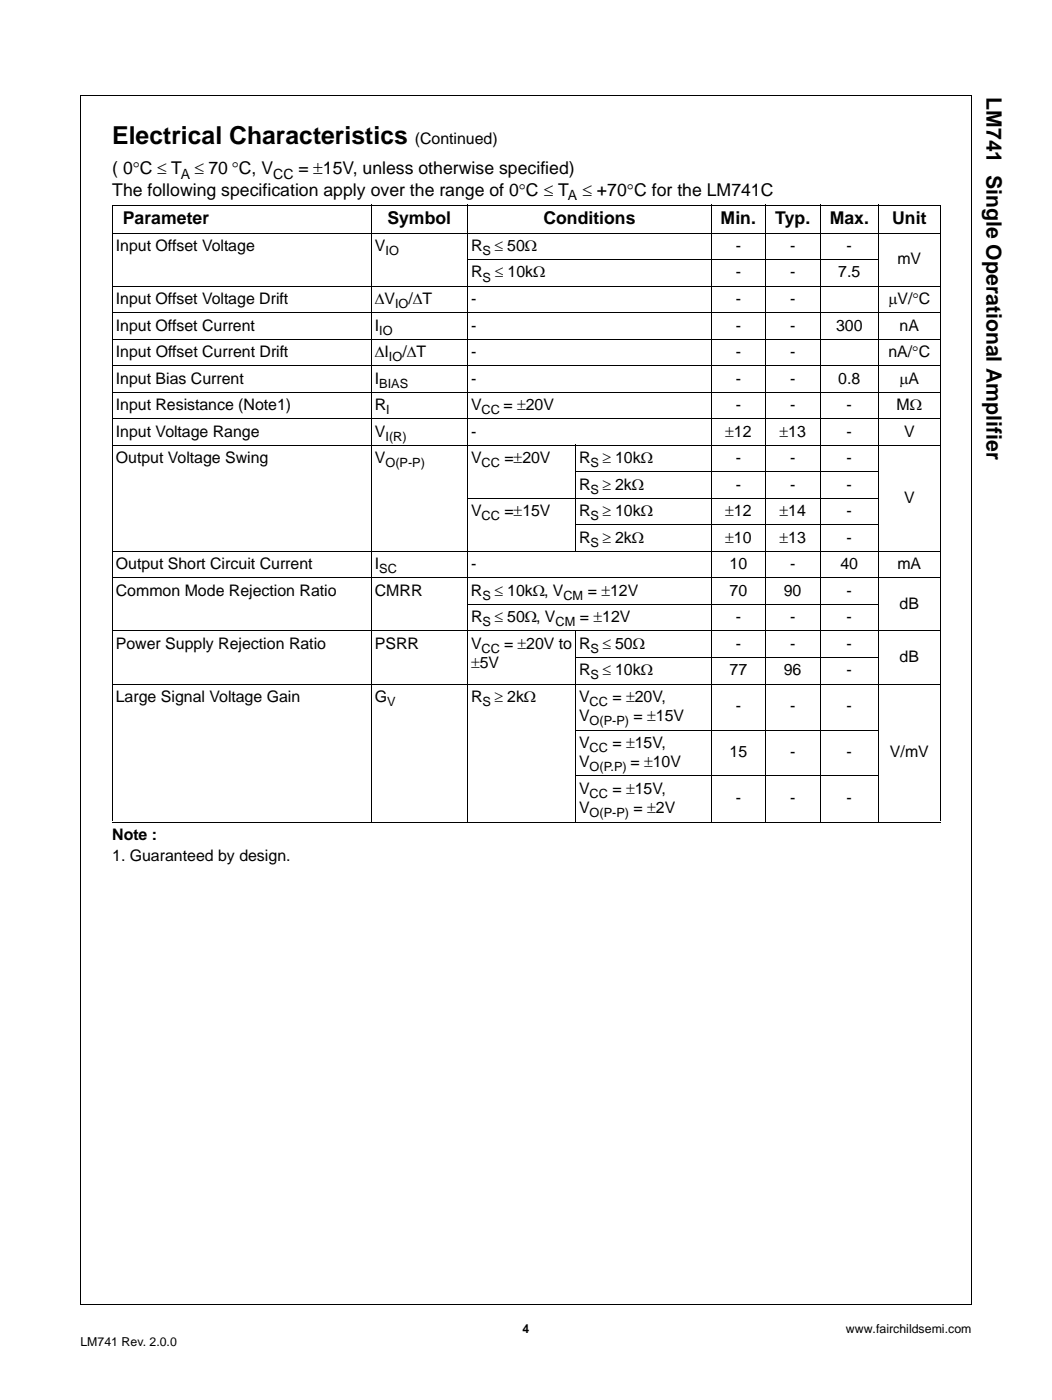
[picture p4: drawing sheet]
<svg xmlns="http://www.w3.org/2000/svg" width="210mm" height="279mm" viewBox="0 0 210 279" stroke-linecap="round" stroke-linejoin="round" font-family="sans-serif">
<defs><g id="words">
<text font-size="4.9" x="22.4" y="28.7">Electrical Characteristics</text>
<text font-size="4.2" x="196.8" y="19.4" transform="rotate(90 196.8 19.4)">LM741 Single Operational Amplifier</text>
<g font-size="3.5">
<text x="22.4" y="34.8">( 0°C ≤ T</text>
<text x="38.8" y="34.8">≤ 70 °C, V</text>
<text x="59.6" y="34.8">= ±15V, unless otherwise specified)</text>
<text x="22.4" y="39">The following specification apply over the range of 0°C ≤ T</text>
<text x="116.2" y="39">≤ +70°C for the LM741C</text>
<text x="24.5" y="44.7">Parameter</text>
<text x="77.3" y="44.7">Symbol</text>
<text x="108.4" y="44.7">Conditions</text>
<text x="143.8" y="44.7">Min.</text>
<text x="154.7" y="44.7">Typ.</text>
<text x="165.6" y="44.7">Max.</text>
<text x="178" y="44.7">Unit</text>
</g>
<g font-size="3.2">
<text x="82.8" y="28.7">(Continued)</text>
<text x="23.1" y="50.1">Input Offset Voltage</text>
<text x="74.8" y="50.1">V</text>
<text x="94" y="50.1">R</text>
<text x="98.7" y="50.1">≤ 50Ω</text>
<text x="146.8" y="50.1">-</text>
<text x="157.6" y="50.1">-</text>
<text x="168.9" y="50.1">-</text>
<text x="179" y="52.7">mV</text>
<text x="94" y="55.4">R</text>
<text x="98.8" y="55.4">≤ 10kΩ</text>
<text x="146.8" y="55.4">-</text>
<text x="157.6" y="55.4">-</text>
<text x="167.3" y="55.4">7.5</text>
<text x="23.1" y="66">Input Offset Current</text>
<text x="23.1" y="60.7">Input Offset Voltage Drift</text>
<text x="74.8" y="66">I</text>
<text x="74.8" y="60.7">∆V</text>
<text x="81.5" y="60.7">/∆T</text>
<text x="94" y="66">-</text>
<text x="94" y="60.7">-</text>
<text x="146.8" y="66">-</text>
<text x="146.8" y="60.7">-</text>
<text x="157.6" y="66">-</text>
<text x="157.6" y="60.7">-</text>
<text x="166.8" y="66">300</text>
<text x="177.2" y="60.7">µV/°C</text>
<text x="179.5" y="66">nA</text>
<text x="23.1" y="71.3">Input Offset Current Drift</text>
<text x="74.8" y="71.3">∆I</text>
<text x="80.3" y="71.3">/∆T</text>
<text x="94" y="71.3">-</text>
<text x="146.8" y="71.3">-</text>
<text x="157.6" y="71.3">-</text>
<text x="177.3" y="71.3">nA/°C</text>
<text x="23.1" y="76.5">Input Bias Current</text>
<text x="74.8" y="76.5">I</text>
<text x="94" y="76.5">-</text>
<text x="146.8" y="76.5">-</text>
<text x="157.6" y="76.5">-</text>
<text x="167.3" y="76.5">0.8</text>
<text x="179.5" y="76.5">µA</text>
<text x="23.1" y="81.8">Input Resistance (Note1)</text>
<text x="74.8" y="81.8">R</text>
<text x="94" y="81.8">V</text>
<text x="100.5" y="81.8">= ±20V</text>
<text x="146.8" y="81.8">-</text>
<text x="157.6" y="81.8">-</text>
<text x="168.9" y="81.8">-</text>
<text x="178.9" y="81.8">MΩ</text>
<text x="23.1" y="87.1">Input Voltage Range</text>
<text x="74.8" y="87.1">V</text>
<text x="94" y="87.1">-</text>
<text x="144.7" y="87.1">±12</text>
<text x="155.5" y="87.1">±13</text>
<text x="168.9" y="87.1">-</text>
<text x="180.4" y="87.1">V</text>
<text x="23.1" y="92.4">Output Voltage Swing</text>
<text x="74.8" y="92.4">V</text>
<text x="94" y="92.4">V</text>
<text x="100.6" y="92.4">=±20V</text>
<text x="115.5" y="92.4">R</text>
<text x="120.2" y="92.4">≥ 10kΩ</text>
<text x="146.8" y="92.4">-</text>
<text x="157.6" y="92.4">-</text>
<text x="168.9" y="92.4">-</text>
<text x="115.5" y="97.7">R</text>
<text x="120.2" y="97.7">≥ 2kΩ</text>
<text x="146.8" y="97.7">-</text>
<text x="157.6" y="97.7">-</text>
<text x="168.9" y="97.7">-</text>
<text x="180.4" y="100.4">V</text>
<text x="94" y="103">V</text>
<text x="100.6" y="103">=±15V</text>
<text x="115.5" y="103">R</text>
<text x="120.2" y="103">≥ 10kΩ</text>
<text x="144.7" y="103">±12</text>
<text x="155.5" y="103">±14</text>
<text x="168.9" y="103">-</text>
<text x="23.1" y="113.6">Output Short Circuit Current</text>
<text x="74.8" y="113.6">I</text>
<text x="94" y="113.6">-</text>
<text x="115.5" y="108.3">R</text>
<text x="120.2" y="108.3">≥ 2kΩ</text>
<text x="144.7" y="108.3">±10</text>
<text x="145.6" y="113.6">10</text>
<text x="155.5" y="108.3">±13</text>
<text x="157.6" y="113.6">-</text>
<text x="167.7" y="113.6">40</text>
<text x="168.9" y="108.3">-</text>
<text x="179" y="113.6">mA</text>
<text x="23.1" y="118.9">Common Mode Rejection Ratio</text>
<text x="74.8" y="118.9">CMRR</text>
<text x="94" y="118.9">R</text>
<text x="98.7" y="118.9">≤ 10kΩ, V</text>
<text x="117.3" y="118.9">= ±12V</text>
<text x="145.6" y="118.9">70</text>
<text x="156.4" y="118.9">90</text>
<text x="168.9" y="118.9">-</text>
<text x="94" y="124.2">R</text>
<text x="98.7" y="124.2">≤ 50Ω, V</text>
<text x="115.7" y="124.2">= ±12V</text>
<text x="146.8" y="124.2">-</text>
<text x="157.6" y="124.2">-</text>
<text x="168.9" y="124.2">-</text>
<text x="179.5" y="121.5">dB</text>
<text x="23.1" y="129.5">Power Supply Rejection Ratio</text>
<text x="74.8" y="129.5">PSRR</text>
<text x="94" y="129.5">V</text>
<text x="100.6" y="129.5">= ±20V to</text>
<text x="115.5" y="129.5">R</text>
<text x="120.2" y="129.5">≤ 50Ω</text>
<text x="146.8" y="129.5">-</text>
<text x="157.6" y="129.5">-</text>
<text x="168.9" y="129.5">-</text>
<text x="94" y="133.3">±5V</text>
<text x="115.5" y="134.8">R</text>
<text x="120.2" y="134.8">≤ 10kΩ</text>
<text x="145.6" y="134.8">77</text>
<text x="156.4" y="134.8">96</text>
<text x="168.9" y="134.8">-</text>
<text x="179.5" y="132.1">dB</text>
<text x="23.1" y="140">Large Signal Voltage Gain</text>
<text x="74.8" y="140">G</text>
<text x="94" y="140">R</text>
<text x="98.7" y="140">≥ 2kΩ</text>
<text x="115.5" y="143.9">V</text>
<text x="115.5" y="140">V</text>
<text x="122.2" y="140">= ±20V,</text>
<text x="126.4" y="143.9">= ±15V</text>
<text x="146.8" y="142">-</text>
<text x="157.6" y="142">-</text>
<text x="168.9" y="142">-</text>
<text x="115.5" y="149.2">V</text>
<text x="122.2" y="149.2">= ±15V,</text>
<text x="115.5" y="153.1">V</text>
<text x="125.8" y="153.1">= ±10V</text>
<text x="145.6" y="151.2">15</text>
<text x="157.6" y="151.2">-</text>
<text x="168.9" y="151.2">-</text>
<text x="177.6" y="151.2">V/mV</text>
<text x="115.5" y="158.4">V</text>
<text x="122.2" y="158.4">= ±15V,</text>
<text x="146.8" y="160.3">-</text>
<text x="157.6" y="160.3">-</text>
<text x="168.9" y="160.3">-</text>
<text x="22.4" y="167.6">Note :</text>
<text x="115.5" y="162.3">V</text>
<text x="126.4" y="162.3">= ±2V</text>
<text x="22.4" y="171.8">1. Guaranteed by design.</text>
</g>
<g font-size="2.8">
<text x="36.1" y="35.7">A</text>
<text x="54.5" y="35.7">CC</text>
<text x="113.3" y="39.9">A</text>
</g>
<g font-size="2.5">
<text x="76.9" y="50.9">IO</text>
<text x="96.3" y="50.9">S</text>
<text x="96.3" y="56.2">S</text>
<text x="78.8" y="61.5">IO</text>
<text x="75.7" y="66.8">IO</text>
<text x="75.7" y="77.3">BIAS</text>
<text x="77.6" y="72.1">IO</text>
<text x="77.1" y="82.6">I</text>
<text x="96.1" y="82.6">CC</text>
<text x="76.9" y="87.9">I(R)</text>
<text x="76.9" y="93.2">O(P-P)</text>
<text x="96.1" y="93.2">CC</text>
<text x="117.8" y="93.2">S</text>
<text x="117.8" y="98.5">S</text>
<text x="96.1" y="103.8">CC</text>
<text x="117.8" y="103.8">S</text>
<text x="117.8" y="109.1">S</text>
<text x="75.7" y="114.4">SC</text>
<text x="96.3" y="119.7">S</text>
<text x="112.4" y="119.7">CM</text>
<text x="96.3" y="125">S</text>
<text x="110.8" y="125">CM</text>
<text x="96.1" y="130.3">CC</text>
<text x="117.8" y="130.3">S</text>
<text x="117.8" y="135.6">S</text>
<text x="77.3" y="140.8">V</text>
<text x="96.3" y="140.8">S</text>
<text x="117.6" y="140.8">CC</text>
<text x="117.6" y="144.7">O(P-P)</text>
<text x="117.6" y="150">CC</text>
<text x="117.6" y="153.9">O(P.P)</text>
<text x="117.6" y="159.2">CC</text>
<text x="117.6" y="163.1">O(P-P)</text>
<text x="16" y="268.7">LM741 Rev. 2.0.0</text>
<text x="104.3" y="266">4</text>
<text x="168.8" y="266">www.fairchildsemi.com</text>
</g>
</g></defs>
<g fill="none" stroke="#000" stroke-width=".2">
<path d="M16 19h178M16 19v241.4M193.9 19v241.4M22.3 40.9h165.4M22.3 46.6h165.4M22.3 57.1h165.4M22.4 41v122.9M74.1 40.8v123.3M93.2 51.8h82.1M93.3 40.8v123.3M142 40.8v123.3M152.7 40.8v123.3"/>
<path d="M163.7 40.8v123.3M175.2 40.8v123.3M187.6 41v122.9M22.3 62.4h165.4M22.3 67.7h165.4M22.3 73h165.4M22.3 78.3h165.4M22.3 83.6h165.4M22.3 88.9h165.4M93.2 99.5h82.1M114.7 94.2h60.6M114.8 88.8v21.4"/>
<path d="M22.3 110.1h165.4M22.3 115.3h165.4M114.7 104.8h60.6M22.3 125.9h165.4M22.3 136.5h165.4M93.2 120.6h82.1M114.7 131.2h60.6M114.8 125.8v38.3M114.7 145.7h60.6M114.7 154.9h60.6M22.3 164h165.4M16 260.4h177.9"/>
</g>
<use href="#words"/>
</svg>
